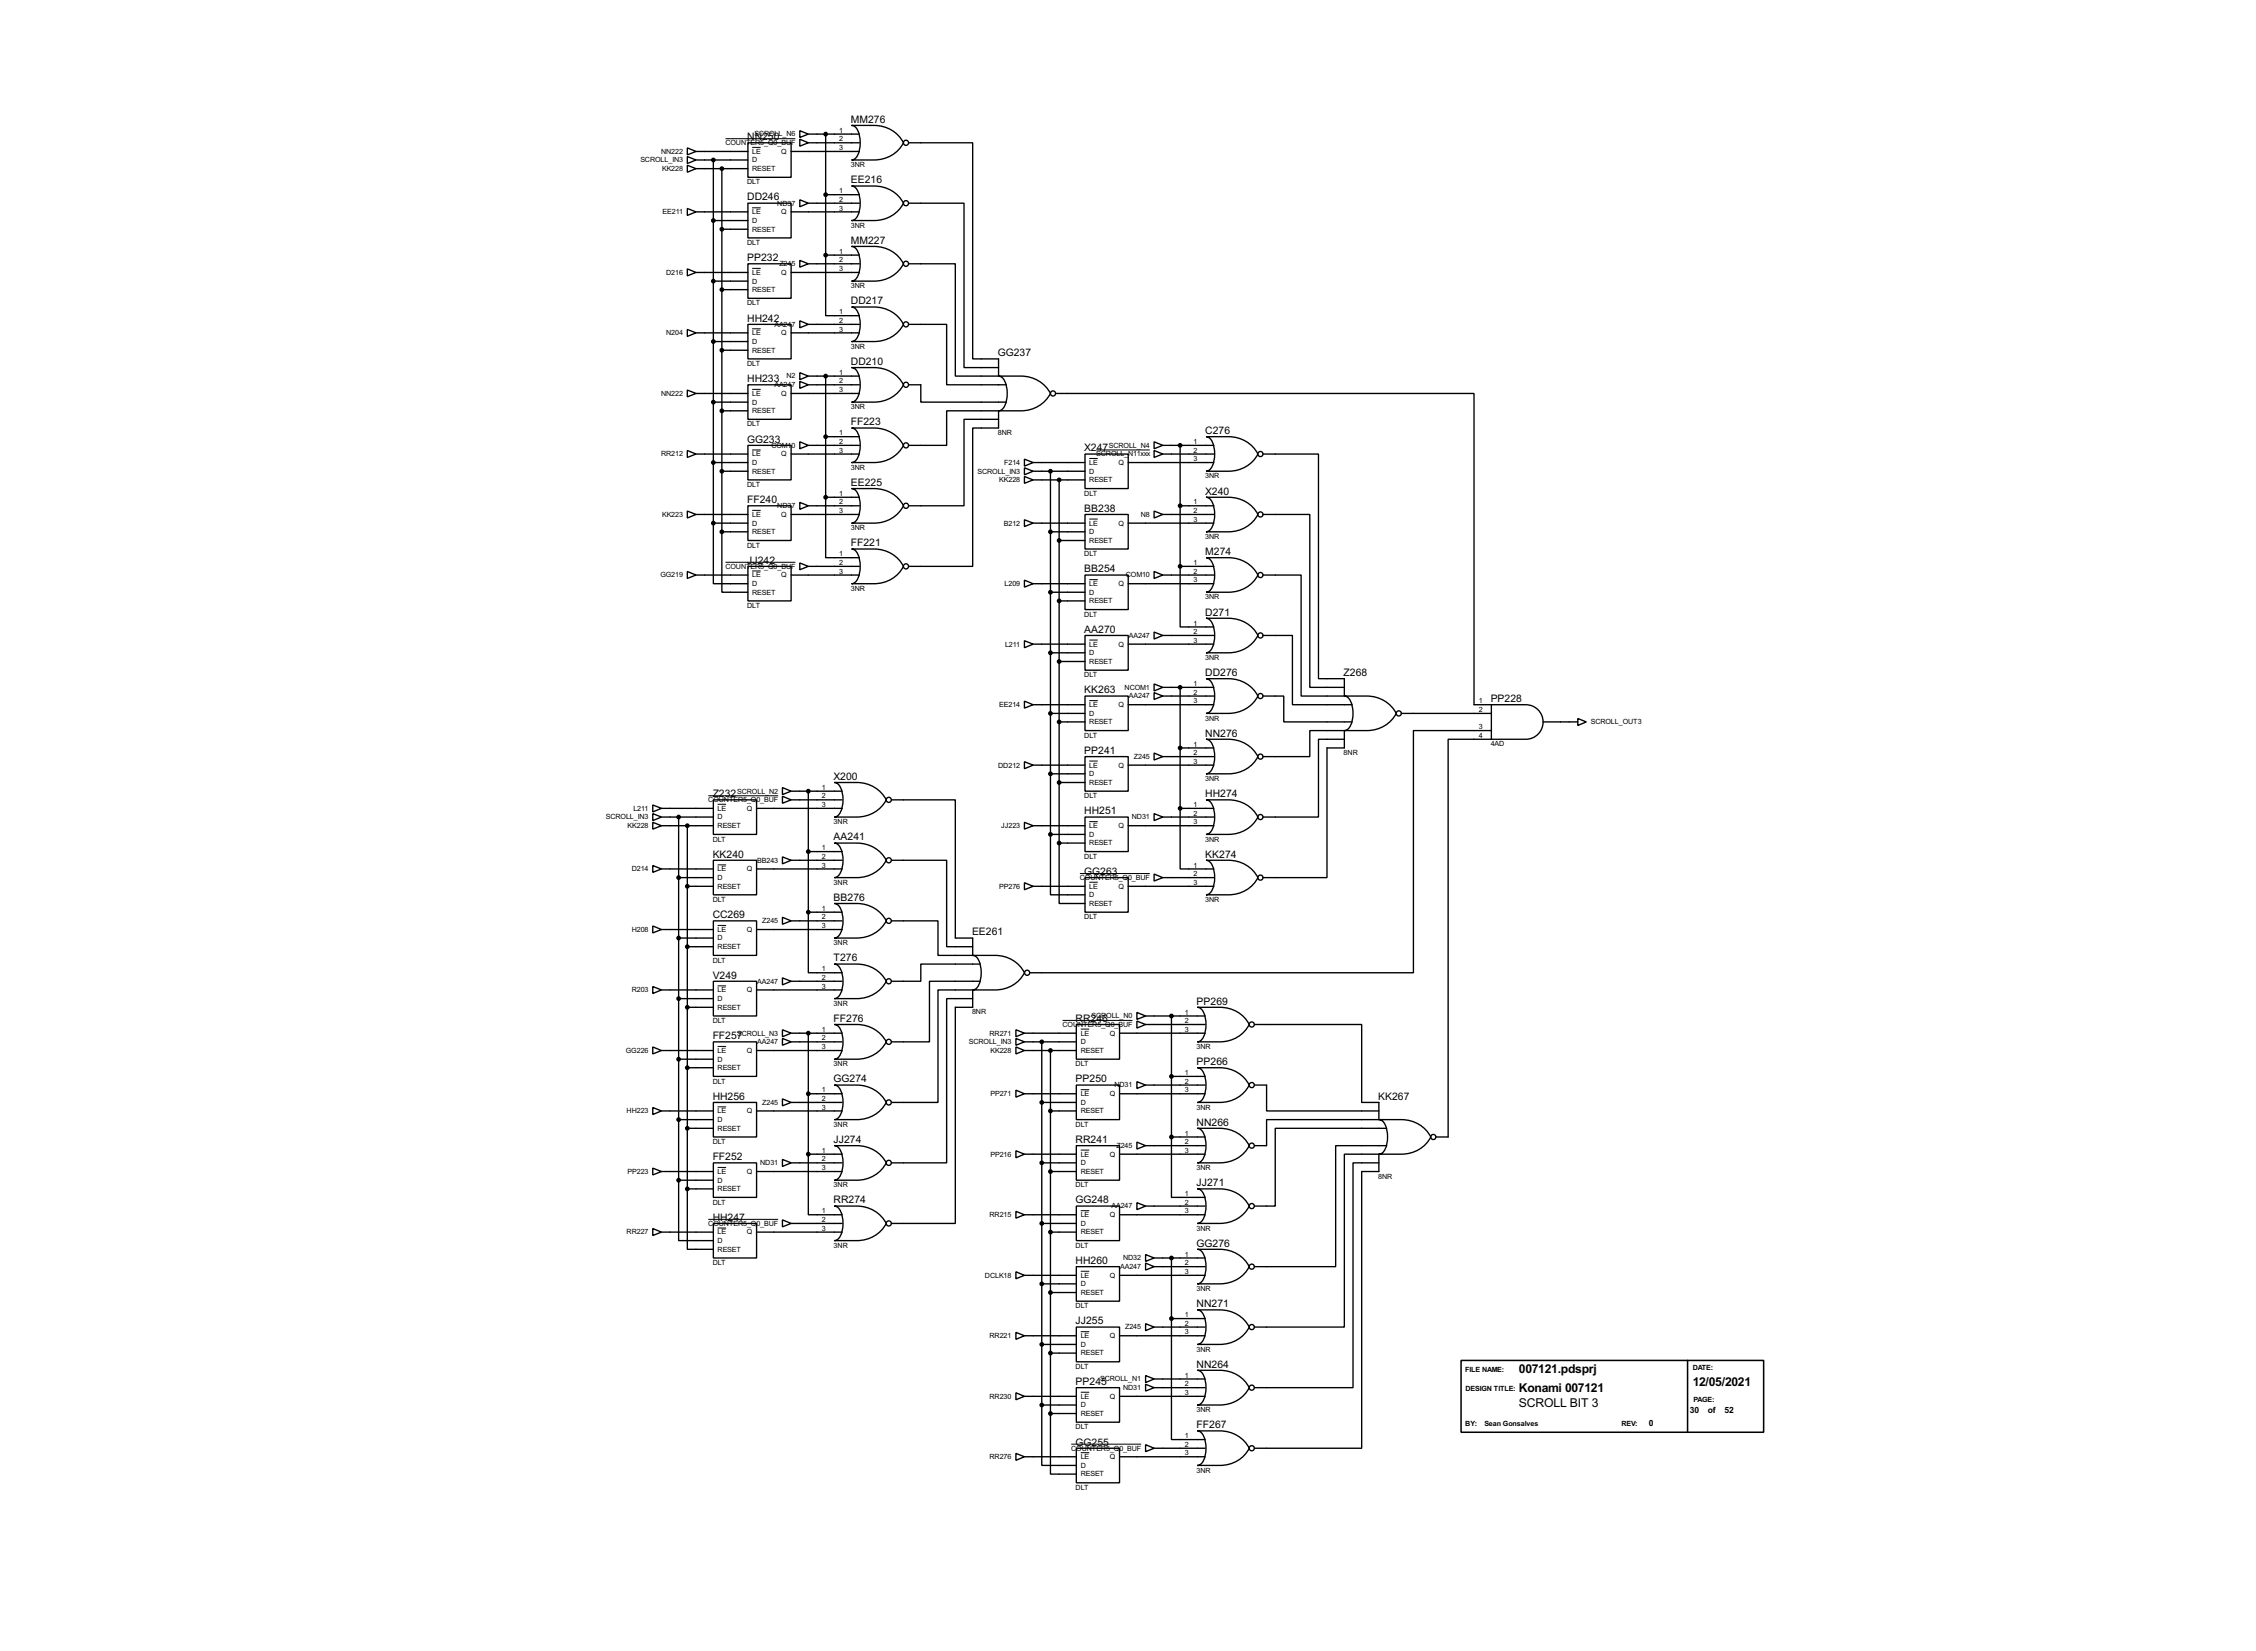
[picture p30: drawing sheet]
<svg xmlns="http://www.w3.org/2000/svg" width="663mm" height="485mm" viewBox="0 0 663 485" stroke-linecap="round" stroke-linejoin="round" font-family="sans-serif">
<defs><g id="words">
<g font-size="4">
<text x="446.3" y="403.3">007121.pdsprj</text>
<text x="497.4" y="407.4">12/05/2021</text>
<text x="446.3" y="413.5">SCROLL BIT 3</text>
<text x="446.3" y="409.1">Konami 007121</text>
</g>
<g font-size="3.4">
<text x="219.6" y="41.1">NN250</text>
<text x="250" y="36">MM276</text>
<text x="250" y="53.8">EE216</text>
<text x="219.6" y="58.9">DD246</text>
<text x="250" y="71.6">MM227</text>
<text x="219.6" y="76.7">PP232</text>
<text x="250" y="89.4">DD217</text>
<text x="219.6" y="94.5">HH242</text>
<text x="250" y="107.2">DD210</text>
<text x="293.2" y="104.7">GG237</text>
<text x="219.6" y="112.2">HH233</text>
<text x="250" y="124.9">FF223</text>
<text x="219.6" y="130.1">GG233</text>
<text x="354.2" y="127.5">C276</text>
<text x="318.6" y="132.6">X247</text>
<text x="250" y="142.8">EE225</text>
<text x="219.6" y="147.8">FF240</text>
<text x="354.2" y="145.3">X240</text>
<text x="318.6" y="150.3">BB238</text>
<text x="250" y="160.5">FF221</text>
<text x="219.6" y="165.6">JJ242</text>
<text x="354.2" y="163">M274</text>
<text x="318.6" y="168.2">BB254</text>
<text x="318.6" y="185.9">AA270</text>
<text x="354.2" y="180.9">D271</text>
<text x="318.6" y="203.7">KK263</text>
<text x="354.2" y="198.6">DD276</text>
<text x="394.8" y="198.6">Z268</text>
<text x="438" y="206.3">PP228</text>
<text x="318.6" y="221.5">PP241</text>
<text x="354.2" y="216.4">NN276</text>
<text x="245" y="229.1">X200</text>
<text x="209.4" y="234.2">Z232</text>
<text x="318.6" y="239.3">HH251</text>
<text x="354.2" y="234.2">HH274</text>
<text x="209.4" y="252">KK240</text>
<text x="245" y="246.9">AA241</text>
<text x="354.2" y="252">KK274</text>
<text x="318.6" y="257.1">GG263</text>
<text x="209.4" y="269.8">CC269</text>
<text x="245" y="264.7">BB276</text>
<text x="285.6" y="274.8">EE261</text>
<text x="209.4" y="287.5">V249</text>
<text x="245" y="282.5">T276</text>
<text x="351.6" y="295.2">PP269</text>
<text x="209.4" y="305.3">FF257</text>
<text x="245" y="300.2">FF276</text>
<text x="316.1" y="300.2">RR246</text>
<text x="351.6" y="312.9">PP266</text>
<text x="209.4" y="323.1">HH256</text>
<text x="245" y="318">GG274</text>
<text x="316.1" y="318">PP250</text>
<text x="405" y="323.1">KK267</text>
<text x="245" y="335.8">JJ274</text>
<text x="316.1" y="335.8">RR241</text>
<text x="351.6" y="330.7">NN266</text>
<text x="209.4" y="340.9">FF252</text>
<text x="245" y="353.6">RR274</text>
<text x="316.1" y="353.6">GG248</text>
<text x="351.6" y="348.5">JJ271</text>
<text x="209.4" y="358.7">HH247</text>
<text x="316.1" y="371.4">HH260</text>
<text x="351.6" y="366.3">GG276</text>
<text x="316.1" y="389.1">JJ255</text>
<text x="351.6" y="384.1">NN271</text>
<text x="351.6" y="401.8">NN264</text>
<text x="316.1" y="406.9">PP245</text>
<text x="351.6" y="419.6">FF267</text>
<text x="316.1" y="424.7">GG255</text>
</g>
<g font-size="2.8">
<text x="484.5" y="419.1">0</text>
<text x="496.5" y="415.1">30</text>
<text x="501.8" y="415.1">of</text>
<text x="506.7" y="415.1">52</text>
</g>
<g font-size="2.4">
<text x="221.7" y="40.1">SCROLL_N6</text>
<text x="246.6" y="39">1</text>
<text x="246.6" y="41.6">2</text>
<text x="188.2" y="47.7">SCROLL_IN3</text>
<text x="194.3" y="45.2">NN222</text>
<text x="213.2" y="42.7">COUNTER5_Q0_BUF</text>
<text x="221" y="47.7">D</text>
<text x="221" y="45.2">LE</text>
<text x="229.6" y="45.2">Q</text>
<text x="246.6" y="44.1">3</text>
<text x="194.6" y="50.2">KK228</text>
<text x="221" y="50.2">RESET</text>
<text x="250" y="49.1">3NR</text>
<text x="219.6" y="54.2">DLT</text>
<text x="246.6" y="56.8">1</text>
<text x="246.6" y="59.3">2</text>
<text x="194.7" y="62.9">EE211</text>
<text x="221" y="65.5">D</text>
<text x="221" y="62.9">LE</text>
<text x="228.4" y="60.4">ND3</text>
<text x="229.6" y="62.9">Q</text>
<text x="232.6" y="60.4">7</text>
<text x="246.6" y="61.9">3</text>
<text x="219.6" y="72">DLT</text>
<text x="221" y="68.1">RESET</text>
<text x="250" y="66.9">3NR</text>
<text x="246.6" y="74.6">1</text>
<text x="246.6" y="77.1">2</text>
<text x="195.8" y="80.8">D216</text>
<text x="221" y="83.3">D</text>
<text x="221" y="80.8">LE</text>
<text x="229" y="78.2">Z24</text>
<text x="229.6" y="80.8">Q</text>
<text x="232.6" y="78.2">5</text>
<text x="246.6" y="79.7">3</text>
<text x="219.6" y="89.7">DLT</text>
<text x="221" y="85.8">RESET</text>
<text x="250" y="84.7">3NR</text>
<text x="227.6" y="96">AA24</text>
<text x="232.6" y="96">7</text>
<text x="246.6" y="92.4">1</text>
<text x="246.6" y="94.9">2</text>
<text x="195.8" y="98.5">N204</text>
<text x="221" y="101">D</text>
<text x="221" y="98.5">LE</text>
<text x="229.6" y="98.5">Q</text>
<text x="246.6" y="97.4">3</text>
<text x="219.6" y="107.6">DLT</text>
<text x="221" y="103.6">RESET</text>
<text x="250" y="102.4">3NR</text>
<text x="227.6" y="113.7">AA24</text>
<text x="231.1" y="111.2">N2</text>
<text x="232.6" y="113.7">7</text>
<text x="246.6" y="110.1">1</text>
<text x="246.6" y="112.7">2</text>
<text x="194.3" y="116.3">NN222</text>
<text x="221" y="118.9">D</text>
<text x="221" y="116.3">LE</text>
<text x="229.6" y="116.3">Q</text>
<text x="246.6" y="115.2">3</text>
<text x="219.6" y="125.3">DLT</text>
<text x="221" y="121.4">RESET</text>
<text x="250" y="120.3">3NR</text>
<text x="226.7" y="131.6">COM1</text>
<text x="232.6" y="131.6">0</text>
<text x="246.6" y="127.9">1</text>
<text x="246.6" y="130.5">2</text>
<text x="293.2" y="127.8">8NR</text>
<text x="325.8" y="131.6">SCROLL_N4</text>
<text x="350.7" y="130.5">1</text>
<text x="194.3" y="134.1">RR212</text>
<text x="221" y="136.6">D</text>
<text x="221" y="134.1">LE</text>
<text x="229.6" y="134.1">Q</text>
<text x="246.6" y="133">3</text>
<text x="295.1" y="136.6">F214</text>
<text x="320.1" y="136.6">LE</text>
<text x="322.1" y="134.1">SCROLL_N11xxx</text>
<text x="328.7" y="136.6">Q</text>
<text x="350.7" y="133">2</text>
<text x="350.7" y="135.5">3</text>
<text x="219.6" y="143.1">DLT</text>
<text x="221" y="139.2">RESET</text>
<text x="250" y="138">3NR</text>
<text x="287.2" y="139.2">SCROLL_IN3</text>
<text x="293.6" y="141.7">KK228</text>
<text x="320.1" y="139.2">D</text>
<text x="320.1" y="141.7">RESET</text>
<text x="354.2" y="140.5">3NR</text>
<text x="228.4" y="149.3">ND3</text>
<text x="232.6" y="149.3">7</text>
<text x="246.6" y="145.7">1</text>
<text x="246.6" y="148.2">2</text>
<text x="318.6" y="145.7">DLT</text>
<text x="350.7" y="148.2">1</text>
<text x="194.6" y="151.9">KK223</text>
<text x="221" y="154.4">D</text>
<text x="221" y="151.9">LE</text>
<text x="229.6" y="151.9">Q</text>
<text x="246.6" y="150.8">3</text>
<text x="250" y="155.8">3NR</text>
<text x="295" y="154.4">B212</text>
<text x="320.1" y="154.4">LE</text>
<text x="328.7" y="154.4">Q</text>
<text x="335.2" y="151.9">N8</text>
<text x="350.7" y="150.8">2</text>
<text x="350.7" y="153.3">3</text>
<text x="219.6" y="160.9">DLT</text>
<text x="221" y="157">RESET</text>
<text x="320.1" y="157">D</text>
<text x="320.1" y="159.5">RESET</text>
<text x="354.2" y="158.4">3NR</text>
<text x="213.2" y="167.1">COUNTER5_Q0_BUF</text>
<text x="246.6" y="163.5">1</text>
<text x="246.6" y="166">2</text>
<text x="318.6" y="163.4">DLT</text>
<text x="350.7" y="166">1</text>
<text x="194.1" y="169.7">GG219</text>
<text x="221" y="172.2">D</text>
<text x="221" y="169.7">LE</text>
<text x="229.6" y="169.7">Q</text>
<text x="246.6" y="168.6">3</text>
<text x="250" y="173.6">3NR</text>
<text x="295.2" y="172.2">L209</text>
<text x="320.1" y="172.2">LE</text>
<text x="328.7" y="172.2">Q</text>
<text x="330.8" y="169.7">COM10</text>
<text x="350.7" y="168.6">2</text>
<text x="350.7" y="171.1">3</text>
<text x="219.6" y="178.7">DLT</text>
<text x="221" y="174.7">RESET</text>
<text x="320.1" y="174.7">D</text>
<text x="320.1" y="177.3">RESET</text>
<text x="354.2" y="176.1">3NR</text>
<text x="318.6" y="181.2">DLT</text>
<text x="350.7" y="183.8">1</text>
<text x="295.3" y="190">L211</text>
<text x="320.1" y="190">LE</text>
<text x="328.7" y="190">Q</text>
<text x="331.7" y="187.4">AA247</text>
<text x="350.7" y="186.3">2</text>
<text x="350.7" y="188.9">3</text>
<text x="320.1" y="192.5">D</text>
<text x="320.1" y="195.1">RESET</text>
<text x="354.2" y="193.9">3NR</text>
<text x="318.6" y="199">DLT</text>
<text x="330.5" y="202.7">NCOM1</text>
<text x="350.7" y="201.6">1</text>
<text x="293.6" y="207.8">EE214</text>
<text x="320.1" y="207.8">LE</text>
<text x="328.7" y="207.8">Q</text>
<text x="331.7" y="205.2">AA247</text>
<text x="350.7" y="204.1">2</text>
<text x="350.7" y="206.7">3</text>
<text x="434.5" y="206.7">1</text>
<text x="434.5" y="209.2">2</text>
<text x="320.1" y="210.3">D</text>
<text x="320.1" y="212.8">RESET</text>
<text x="354.2" y="211.7">3NR</text>
<text x="434.5" y="214.3">3</text>
<text x="467.4" y="212.8">SCROLL_OUT3</text>
<text x="318.6" y="216.8">DLT</text>
<text x="350.7" y="219.4">1</text>
<text x="350.7" y="221.9">2</text>
<text x="394.8" y="221.9">8NR</text>
<text x="434.5" y="216.8">4</text>
<text x="438" y="219.3">4AD</text>
<text x="293.3" y="225.5">DD212</text>
<text x="320.1" y="225.5">LE</text>
<text x="328.7" y="225.5">Q</text>
<text x="333.2" y="223">Z245</text>
<text x="350.7" y="224.4">3</text>
<text x="216.6" y="233.2">SCROLL_N2</text>
<text x="241.5" y="232.1">1</text>
<text x="320.1" y="228.1">D</text>
<text x="320.1" y="230.6">RESET</text>
<text x="354.2" y="229.5">3NR</text>
<text x="186.1" y="238.2">L211</text>
<text x="208.1" y="235.7">C</text>
<text x="209.6" y="235.7">OUNTER5_Q0_BUF</text>
<text x="210.9" y="238.2">LE</text>
<text x="219.4" y="238.2">Q</text>
<text x="241.5" y="234.6">2</text>
<text x="241.5" y="237.1">3</text>
<text x="318.6" y="234.6">DLT</text>
<text x="350.7" y="237.1">1</text>
<text x="350.7" y="239.7">2</text>
<text x="178" y="240.8">SCROLL_IN3</text>
<text x="184.4" y="243.3">KK228</text>
<text x="210.9" y="240.8">D</text>
<text x="210.9" y="243.3">RESET</text>
<text x="245" y="242.2">3NR</text>
<text x="294.2" y="243.3">JJ223</text>
<text x="320.1" y="245.9">D</text>
<text x="320.1" y="243.3">LE</text>
<text x="328.7" y="243.3">Q</text>
<text x="332.6" y="240.8">ND31</text>
<text x="350.7" y="242.2">3</text>
<text x="209.4" y="247.3">DLT</text>
<text x="241.5" y="249.8">1</text>
<text x="320.1" y="248.4">RESET</text>
<text x="354.2" y="247.3">3NR</text>
<text x="185.6" y="256">D214</text>
<text x="210.9" y="256">LE</text>
<text x="219.4" y="256">Q</text>
<text x="222.5" y="253.5">BB243</text>
<text x="241.5" y="252.4">2</text>
<text x="241.5" y="254.9">3</text>
<text x="318.6" y="252.3">DLT</text>
<text x="350.7" y="254.9">1</text>
<text x="350.7" y="257.5">2</text>
<text x="210.9" y="258.6">D</text>
<text x="210.9" y="261.1">RESET</text>
<text x="245" y="260">3NR</text>
<text x="293.6" y="261.1">PP276</text>
<text x="317.3" y="258.6">COUNTER5_Q0_BUF</text>
<text x="320.1" y="263.6">D</text>
<text x="320.1" y="261.1">LE</text>
<text x="328.7" y="261.1">Q</text>
<text x="350.7" y="260">3</text>
<text x="209.4" y="265">DLT</text>
<text x="241.5" y="267.6">1</text>
<text x="320.1" y="266.2">RESET</text>
<text x="354.2" y="265">3NR</text>
<text x="185.6" y="273.8">H208</text>
<text x="210.9" y="273.8">LE</text>
<text x="219.4" y="273.8">Q</text>
<text x="224" y="271.3">Z245</text>
<text x="241.5" y="270.2">2</text>
<text x="241.5" y="272.7">3</text>
<text x="318.6" y="270.1">DLT</text>
<text x="210.9" y="276.3">D</text>
<text x="210.9" y="278.9">RESET</text>
<text x="245" y="277.7">3NR</text>
<text x="209.4" y="282.8">DLT</text>
<text x="241.5" y="285.4">1</text>
<text x="241.5" y="287.9">2</text>
<text x="185.6" y="291.6">R203</text>
<text x="210.9" y="291.6">LE</text>
<text x="219.4" y="291.6">Q</text>
<text x="222.5" y="289">AA247</text>
<text x="241.5" y="290.5">3</text>
<text x="210.9" y="294.1">D</text>
<text x="210.9" y="296.7">RESET</text>
<text x="245" y="295.5">3NR</text>
<text x="285.6" y="298.1">8NR</text>
<text x="320.7" y="299.2">SCROLL_N0</text>
<text x="348.2" y="298.1">1</text>
<text x="209.4" y="300.6">DLT</text>
<text x="216.6" y="304.3">SCROLL_N3</text>
<text x="241.5" y="303.2">1</text>
<text x="241.5" y="305.7">2</text>
<text x="290.8" y="304.3">RR271</text>
<text x="312.2" y="301.7">COU</text>
<text x="316.8" y="301.7">NTER5_Q0_BUF</text>
<text x="317.6" y="304.3">LE</text>
<text x="326.1" y="304.3">Q</text>
<text x="348.2" y="300.6">2</text>
<text x="348.2" y="303.2">3</text>
<text x="183.9" y="309.4">GG226</text>
<text x="210.9" y="311.9">D</text>
<text x="210.9" y="309.4">LE</text>
<text x="219.4" y="309.4">Q</text>
<text x="222.5" y="306.8">AA247</text>
<text x="241.5" y="308.3">3</text>
<text x="284.7" y="306.8">SCROLL_IN3</text>
<text x="291.1" y="309.4">KK228</text>
<text x="317.6" y="306.8">D</text>
<text x="317.6" y="309.4">RESET</text>
<text x="351.6" y="308.2">3NR</text>
<text x="210.9" y="314.4">RESET</text>
<text x="245" y="313.3">3NR</text>
<text x="316.1" y="313.3">DLT</text>
<text x="348.2" y="315.9">1</text>
<text x="209.4" y="318.4">DLT</text>
<text x="241.5" y="321">1</text>
<text x="241.5" y="323.5">2</text>
<text x="291.1" y="322.1">PP271</text>
<text x="317.6" y="322.1">LE</text>
<text x="326.1" y="322.1">Q</text>
<text x="327.5" y="319.5">ND31</text>
<text x="348.2" y="318.4">2</text>
<text x="348.2" y="321">3</text>
<text x="184.1" y="327.1">HH223</text>
<text x="210.9" y="329.7">D</text>
<text x="210.9" y="327.1">LE</text>
<text x="219.4" y="327.1">Q</text>
<text x="224" y="324.6">Z245</text>
<text x="241.5" y="326">3</text>
<text x="317.6" y="324.6">D</text>
<text x="317.6" y="327.1">RESET</text>
<text x="351.6" y="326">3NR</text>
<text x="210.9" y="332.2">RESET</text>
<text x="245" y="331.1">3NR</text>
<text x="316.1" y="331.1">DLT</text>
<text x="348.2" y="333.7">1</text>
<text x="209.4" y="336.2">DLT</text>
<text x="241.5" y="338.7">1</text>
<text x="241.5" y="341.3">2</text>
<text x="291.1" y="339.8">PP216</text>
<text x="317.6" y="339.8">LE</text>
<text x="326.1" y="339.8">Q</text>
<text x="328.1" y="337.3">Z</text>
<text x="329.3" y="337.3">245</text>
<text x="348.2" y="336.2">2</text>
<text x="348.2" y="338.7">3</text>
<text x="184.4" y="344.9">PP223</text>
<text x="210.9" y="347.5">D</text>
<text x="210.9" y="344.9">LE</text>
<text x="219.4" y="344.9">Q</text>
<text x="223.4" y="342.4">ND31</text>
<text x="241.5" y="343.8">3</text>
<text x="317.6" y="342.4">D</text>
<text x="317.6" y="344.9">RESET</text>
<text x="351.6" y="343.8">3NR</text>
<text x="405" y="346.3">8NR</text>
<text x="209.4" y="353.9">DLT</text>
<text x="210.9" y="350">RESET</text>
<text x="245" y="348.9">3NR</text>
<text x="316.1" y="348.9">DLT</text>
<text x="348.2" y="351.4">1</text>
<text x="348.2" y="354">2</text>
<text x="241.5" y="356.5">1</text>
<text x="241.5" y="359.1">2</text>
<text x="290.8" y="357.6">RR215</text>
<text x="317.6" y="357.6">LE</text>
<text x="326.1" y="357.6">Q</text>
<text x="326.6" y="355.1">AA</text>
<text x="329.3" y="355.1">247</text>
<text x="348.2" y="356.5">3</text>
<text x="184.1" y="362.7">RR227</text>
<text x="208.1" y="360.2">C</text>
<text x="209.6" y="360.2">OUNTER5_Q0_BUF</text>
<text x="210.9" y="365.2">D</text>
<text x="210.9" y="362.7">LE</text>
<text x="219.4" y="362.7">Q</text>
<text x="241.5" y="361.6">3</text>
<text x="317.6" y="360.2">D</text>
<text x="317.6" y="362.7">RESET</text>
<text x="351.6" y="361.6">3NR</text>
<text x="209.4" y="371.7">DLT</text>
<text x="210.9" y="367.8">RESET</text>
<text x="245" y="366.6">3NR</text>
<text x="316.1" y="366.6">DLT</text>
<text x="330" y="370.3">ND32</text>
<text x="348.2" y="369.2">1</text>
<text x="348.2" y="371.8">2</text>
<text x="289.4" y="375.4">DCLK18</text>
<text x="317.6" y="377.9">D</text>
<text x="317.6" y="375.4">LE</text>
<text x="326.1" y="375.4">Q</text>
<text x="329.2" y="372.9">AA247</text>
<text x="348.2" y="374.3">3</text>
<text x="317.6" y="380.5">RESET</text>
<text x="351.6" y="379.3">3NR</text>
<text x="316.1" y="384.4">DLT</text>
<text x="348.2" y="387">1</text>
<text x="348.2" y="389.5">2</text>
<text x="290.8" y="393.2">RR221</text>
<text x="317.6" y="395.7">D</text>
<text x="317.6" y="393.2">LE</text>
<text x="326.1" y="393.2">Q</text>
<text x="330.6" y="390.6">Z245</text>
<text x="348.2" y="392.1">3</text>
<text x="317.6" y="398.3">RESET</text>
<text x="351.6" y="397.1">3NR</text>
<text x="316.1" y="402.2">DLT</text>
<text x="323.3" y="405.9">SCROLL_N1</text>
<text x="348.2" y="404.8">1</text>
<text x="348.2" y="407.3">2</text>
<text x="430.6" y="403.1">FILE NAME:</text>
<text x="497.4" y="402.6">DATE:</text>
<text x="290.8" y="411">RR230</text>
<text x="317.6" y="413.5">D</text>
<text x="317.6" y="411">LE</text>
<text x="326.1" y="411">Q</text>
<text x="330" y="408.4">ND31</text>
<text x="348.2" y="409.9">3</text>
<text x="430.6" y="408.6">DESIGN TITLE:</text>
<text x="497.6" y="412">PAGE:</text>
<text x="316.1" y="420">DLT</text>
<text x="317.6" y="416">RESET</text>
<text x="351.6" y="414.9">3NR</text>
<text x="430.6" y="418.9">BY:</text>
<text x="436.2" y="418.9">Sean Gonsalves</text>
<text x="476.4" y="419">REV:</text>
<text x="348.2" y="422.6">1</text>
<text x="348.2" y="425.1">2</text>
<text x="290.8" y="428.7">RR276</text>
<text x="314.8" y="426.2">COUNTER5_Q0_BUF</text>
<text x="317.6" y="431.3">D</text>
<text x="317.6" y="428.7">LE</text>
<text x="326.1" y="428.7">Q</text>
<text x="348.2" y="427.6">3</text>
<text x="316.1" y="437.8">DLT</text>
<text x="317.6" y="433.8">RESET</text>
<text x="351.6" y="432.7">3NR</text>
</g>
</g></defs>
<g fill="none" stroke="#000" stroke-width=".4">
<path d="M235 38.4l2.5 1-2.5 1zM237.5 39.4h15M242.6 39.4v35.6M250.2 36.9h6.6a9.5 9.5 0 0 1 8.7 5.1 9.5 9.5 0 0 1-8.7 5h-6.6a3.1 3.1 0 0 0 2.4-3.1 7.8 7.8 0 0 0-1.3-6.6zM202 46l2.5 1-2.5 1.1zM202 48.6l2.5 1-2.5 1zM202 43.5l2.5 1-2.5 1zM204.5 44.5h15.3M204.5 49.6h15.3M204.5 47h15.3M209.6 47v106.7M212.1 49.6v106.7"/>
<path d="M219.8 42h12.7v10.1h-12.7zM219.8 59.7h12.7v10.2h-12.7zM232.5 44.5h20M235 40.9l2.5 1.1-2.5 1zM235 58.7l2.5 1-2.5 1.1zM237.5 42h15M237.5 59.7h15M242.6 57.2h9.9M250.2 54.7h6.6a9.5 9.5 0 0 1 8.7 5 9.5 9.5 0 0 1-8.7 5.1h-6.6a3.2 3.2 0 0 0 2.4-3.1 7.7 7.7 0 0 0-1.3-6.6zM267 42h18.8v63.5h7.6v5h-12.7v-33h-13.7M267 59.7h16.3v48.3h10.1M202 79l2.5 1.1-2.5 1z"/>
<path d="M202 61.3l2.5 1-2.5 1zM204.5 62.3h15.3M209.6 64.8h10.2M212.1 67.4h7.7M219.8 77.5h12.7v10.2h-12.7zM232.5 62.3h20M235 76.5l2.5 1-2.5 1zM237.5 77.5h15M242.6 75v17.8h9.9M242.6 75h9.9M250.2 72.4h6.6a9.5 9.5 0 0 1 8.7 5.1 9.5 9.5 0 0 1-8.7 5.1h-6.6a3.2 3.2 0 0 0 2.4-3.1 7.8 7.8 0 0 0-1.3-6.7zM202 96.8l2.5 1-2.5 1.1z"/>
<path d="M204.5 80.1h15.3M204.5 97.8h15.3M209.6 82.6h10.2M212.1 85.1h7.7M219.8 95.3h12.7v10.2h-12.7zM232.5 80.1h20M232.5 97.8h20M235 94.3l2.5 1-2.5 1zM237.5 95.3h15M250.2 90.2h6.6a9.5 9.5 0 0 1 8.7 5.1 9.5 9.5 0 0 1-8.7 5.1h-6.6a3.2 3.2 0 0 0 2.4-3.2 7.8 7.8 0 0 0-1.3-6.6zM267 95.3h11.2v17.8h17.5M202 114.6l2.5 1-2.5 1z"/>
<path d="M204.5 115.6h15.3M209.6 118.2h10.2M209.6 100.4h10.2M212.1 102.9h7.7M219.8 113.1h12.7v10.1h-12.7zM232.5 115.6h20M235 109.5l2.5 1-2.5 1.1zM235 112.1l2.5 1-2.5 1zM237.5 113.1h15M237.5 110.5h15M242.6 110.5v35.6M250.2 108h6.6a9.5 9.5 0 0 1 8.7 5.1 9.5 9.5 0 0 1-8.7 5.1h-6.6a3.2 3.2 0 0 0 2.4-3.2 7.7 7.7 0 0 0-1.3-6.6z"/>
<path d="M267 113.1h3.6v5.1h25.1M293.4 110.5h6.6a9.6 9.6 0 0 1 8.7 5.1 9.6 9.6 0 0 1-8.7 5.1h-6.6a3.2 3.2 0 0 0 2.4-3.1 7.7 7.7 0 0 0-1.4-6.7zM310.2 115.6h122.9v91.5h5.1M202 132.4l2.5 1-2.5 1zM204.5 133.4h15.3M209.6 135.9h10.2M212.1 138.5h7.7M212.1 120.7h7.7M219.8 130.9h12.7v10.1h-12.7zM232.5 133.4h20M235 129.8l2.5 1.1-2.5 1zM237.5 130.9h15"/>
<path d="M242.6 128.3h9.9M250.2 125.8h6.6a9.5 9.5 0 0 1 8.7 5.1 9.5 9.5 0 0 1-8.7 5h-6.6a3.1 3.1 0 0 0 2.4-3.1 7.8 7.8 0 0 0-1.3-6.6zM267 130.9h11.2v-10.2h15.2v5.1h-7.6v40.6h-18.8M293.4 123.2h-10.1v25.4h-16.3M301 137.5l2.6 1-2.6 1zM301 134.9l2.6 1-2.6 1.1zM303.6 135.9h15.2M303.6 138.5h15.2M308.7 138.5v106.7M318.8 133.4h12.7v10.2h-12.7zM331.5 135.9h25.2M339.1 129.8l2.6 1.1-2.6 1z"/>
<path d="M339.1 132.4l2.6 1-2.6 1zM341.7 133.4h15M341.7 130.9h15M346.8 130.9v35.5M354.4 128.3h6.6a9.6 9.6 0 0 1 8.6 5.1 9.5 9.5 0 0 1-8.6 5.1h-6.6a3.2 3.2 0 0 0 2.3-3.2 7.8 7.8 0 0 0-1.3-6.6zM371.1 133.4h16.3v66h7.6v5.1h-12.7v-35.5h-11.2M202 150.2l2.5 1-2.5 1zM204.5 151.2h15.3M209.6 153.7v17.8h10.2M209.6 153.7h10.2M212.1 156.3v17.7h7.7M212.1 156.3h7.7"/>
<path d="M219.8 148.6h12.7v10.2h-12.7zM232.5 151.2h20M235 147.6l2.5 1-2.5 1.1zM237.5 148.6h15M242.6 146.1v17.8h9.9M242.6 146.1h9.9M250.2 143.6h6.6a9.5 9.5 0 0 1 8.7 5 9.5 9.5 0 0 1-8.7 5.1h-6.6a3.2 3.2 0 0 0 2.4-3.1 7.7 7.7 0 0 0-1.3-6.6zM301 140l2.6 1-2.6 1zM301 152.7l2.6 1-2.6 1zM303.6 153.7h15.2M303.6 141h15.2M308.7 156.3h10.1"/>
<path d="M311.2 141v106.7M311.2 158.8h7.6M318.8 151.2h12.7v10.1h-12.7zM331.5 153.7h25.2M339.1 150.2l2.6 1-2.6 1zM341.7 151.2h15M346.8 148.6h9.9M354.4 146.1h6.6a9.5 9.5 0 0 1 8.6 5.1 9.5 9.5 0 0 1-8.6 5.1h-6.6a3.2 3.2 0 0 0 2.3-3.2 7.7 7.7 0 0 0-1.3-6.6zM371.1 151.2h13.8v50.8h10.1M202 167.9l2.5 1.1-2.5 1zM204.5 169h15.3M219.8 166.4h12.7v10.2h-12.7z"/>
<path d="M232.5 169h20M235 165.4l2.5 1-2.5 1zM237.5 166.4h15M250.2 161.3h6.6a9.5 9.5 0 0 1 8.7 5.1 9.5 9.5 0 0 1-8.7 5.1h-6.6a3.2 3.2 0 0 0 2.4-3.1 7.8 7.8 0 0 0-1.3-6.7zM301 170.5l2.6 1-2.6 1zM303.6 171.5h15.2M308.7 174h10.1M311.2 176.6h7.6M318.8 169h12.7v10.1h-12.7zM331.5 171.5h25.2M339.1 167.9l2.6 1.1-2.6 1zM341.7 169h15"/>
<path d="M346.8 166.4v17.8h9.9M346.8 166.4h9.9M354.4 163.9h6.6a9.6 9.6 0 0 1 8.6 5.1 9.5 9.5 0 0 1-8.6 5h-6.6a3.1 3.1 0 0 0 2.3-3.1 7.8 7.8 0 0 0-1.3-6.6zM301 188.3l2.6 1-2.6 1zM303.6 189.3h15.2M308.7 191.8h10.1M311.2 194.4h7.6M318.8 186.7h12.7v10.2h-12.7zM331.5 189.3h25.2M339.1 185.7l2.6 1-2.6 1.1zM341.7 186.7h15M354.4 181.7h6.6a9.5 9.5 0 0 1 8.6 5 9.5 9.5 0 0 1-8.6 5.1h-6.6a3.2 3.2 0 0 0 2.3-3.1 7.7 7.7 0 0 0-1.3-6.6z"/>
<path d="M354.4 199.4h6.6a9.6 9.6 0 0 1 8.6 5.1 9.5 9.5 0 0 1-8.6 5.1h-6.6a3.2 3.2 0 0 0 2.3-3.1 7.8 7.8 0 0 0-1.3-6.7zM371.1 186.7h8.7v20.4h17.5M301 206l2.6 1.1-2.6 1zM303.6 207.1h15.2M308.7 209.6h10.1M311.2 212.1h7.6M318.8 204.5h12.7v10.2h-12.7zM331.5 207.1h25.2M339.1 203.5l2.6 1-2.6 1zM339.1 201l2.6 1-2.6 1zM341.7 204.5h15M341.7 202h15"/>
<path d="M346.8 219.8h9.9M346.8 202v35.5M354.4 217.2h6.6a9.6 9.6 0 0 1 8.6 5.1 9.5 9.5 0 0 1-8.6 5.1h-6.6a3.2 3.2 0 0 0 2.3-3.2 7.8 7.8 0 0 0-1.3-6.6zM371.1 204.5h6.1v7.6h20.1M395 204.5h6.6a9.6 9.6 0 0 1 8.7 5.1 9.6 9.6 0 0 1-8.7 5.1h-6.6a3.2 3.2 0 0 0 2.4-3.2 7.7 7.7 0 0 0-1.4-6.6zM395 217.2h-7.6v22.9h-16.3M411.8 209.6h26.4M438.2 207.1h10.2a5.1 5.1 0 0 1 5 5 5.1 5.1 0 0 1-5 5.1h-10.2zM438.2 214.7h-22.9v71.1h-112.7M438.2 217.2h-12.7v116.9h-3.6M453.4 212.1h10.2M463.6 211.1l2.5 1-2.5 1.1z"/>
<path d="M191.8 236.5l2.6 1-2.6 1.1zM191.8 239.1l2.6 1-2.6 1zM194.4 237.5h15.2M209.6 235h12.7v10.2h-12.7zM222.3 237.5h25.2M229.9 231.4l2.6 1.1-2.6 1zM229.9 234l2.6 1-2.6 1zM232.5 232.5h15M232.5 235h15M237.5 232.5v35.5M245.2 229.9h6.6a9.6 9.6 0 0 1 8.6 5.1 9.6 9.6 0 0 1-8.6 5.1h-6.6a3.2 3.2 0 0 0 2.3-3.2 7.7 7.7 0 0 0-1.3-6.6zM261.9 235h18.8v40.6h5.1v5.1h-10.2v-10.1h-13.7"/>
<path d="M301 223.8l2.6 1-2.6 1.1zM303.6 224.8h15.2M308.7 227.4h10.1M311.2 229.9h7.6M318.8 222.3h12.7v10.2h-12.7zM331.5 224.8h25.2M339.1 239.1l2.6 1-2.6 1zM339.1 221.3l2.6 1-2.6 1zM341.7 222.3h15M346.8 237.5v17.8h9.9M346.8 237.5h9.9M354.4 235h6.6a9.5 9.5 0 0 1 8.6 5.1 9.5 9.5 0 0 1-8.6 5.1h-6.6a3.2 3.2 0 0 0 2.3-3.2 7.7 7.7 0 0 0-1.3-6.6z"/>
<path d="M371.1 222.3h13.8v-7.6h10.1v5.1h-5.1v38.1h-18.8M191.8 241.6l2.6 1-2.6 1zM191.8 254.3l2.6 1-2.6 1zM194.4 255.3h15.2M194.4 242.6h15.2M194.4 240.1h15.2M199.4 257.9h10.2M199.4 240.1v106.7M202 242.6v106.7M209.6 252.8h12.7v10.1h-12.7zM222.3 255.3h25.2M229.9 251.8l2.6 1-2.6 1z"/>
<path d="M232.5 252.8h15M237.5 250.2h10M245.2 247.7h6.6a9.6 9.6 0 0 1 8.6 5.1 9.6 9.6 0 0 1-8.6 5.1h-6.6a3.2 3.2 0 0 0 2.3-3.2 7.6 7.6 0 0 0-1.3-6.6zM261.9 252.8h16.3v25.4h7.6M301 241.6l2.6 1-2.6 1zM301 259.4l2.6 1-2.6 1zM303.6 242.6h15.2M308.7 245.2v17.7h10.1M308.7 245.2h10.1M311.2 247.7v17.8h7.6M311.2 247.7h7.6M318.8 257.9h12.7v10.1h-12.7z"/>
<path d="M318.8 240.1h12.7v10.1h-12.7zM331.5 242.6h25.2M339.1 256.8l2.6 1.1-2.6 1zM341.7 257.9h15M341.7 240.1h15M354.4 252.8h6.6a9.6 9.6 0 0 1 8.6 5.1 9.5 9.5 0 0 1-8.6 5h-6.6a3.1 3.1 0 0 0 2.3-3.1 7.8 7.8 0 0 0-1.3-6.6zM191.8 272.1l2.6 1-2.6 1zM194.4 273.1h15.2M199.4 275.6h10.2M202 260.4h7.6M202 278.2h7.6M209.6 270.6h12.7v10.1h-12.7z"/>
<path d="M222.3 273.1h25.2M229.9 269.5l2.6 1.1-2.6 1zM232.5 270.6h15M237.5 268v17.8h10M237.5 268h10M245.2 265.5h6.6a9.6 9.6 0 0 1 8.6 5.1 9.6 9.6 0 0 1-8.6 5h-6.6a3.2 3.2 0 0 0 2.3-3.1 7.7 7.7 0 0 0-1.3-6.6zM303.6 260.4h15.2M331.5 260.4h25.2M191.8 289.9l2.6 1-2.6 1zM194.4 290.9h15.2M199.4 293.4h10.2M202 296h7.6"/>
<path d="M209.6 288.3h12.7v10.2h-12.7zM222.3 290.9h25.2M229.9 287.3l2.6 1-2.6 1.1zM232.5 288.3h15M245.2 283.3h6.6a9.6 9.6 0 0 1 8.6 5 9.6 9.6 0 0 1-8.6 5.1h-6.6a3.2 3.2 0 0 0 2.3-3.1 7.6 7.6 0 0 0-1.3-6.6zM285.8 280.7h6.6a9.5 9.5 0 0 1 8.6 5.1 9.4 9.4 0 0 1-8.6 5.1h-6.6a3.2 3.2 0 0 0 2.3-3.2 7.9 7.9 0 0 0-1.3-6.6zM285.8 293.4h-7.6v48.3h-16.3M288.1 283.3h-17.5v5h-8.7M288.1 288.3h-15v17.8h-11.2M334.1 297.5l2.5 1-2.5 1zM336.6 298.5h17.5M344.2 298.5v35.6"/>
<path d="M351.8 296h6.6a9.5 9.5 0 0 1 8.7 5 9.5 9.5 0 0 1-8.7 5.1h-6.6a3.2 3.2 0 0 0 2.4-3.1 7.7 7.7 0 0 0-1.3-6.6zM191.8 307.6l2.6 1.1-2.6 1zM194.4 308.7h15.2M199.4 311.2h10.2M202 313.7h7.6M209.6 306.1h12.7v10.2h-12.7zM222.3 308.7h25.2M229.9 305.1l2.6 1-2.6 1zM229.9 302.6l2.6 1-2.6 1zM232.5 303.6h15M232.5 306.1h15M237.5 303.6v35.5"/>
<path d="M245.2 301h6.6a9.6 9.6 0 0 1 8.6 5.1 9.6 9.6 0 0 1-8.6 5.1h-6.6a3.2 3.2 0 0 0 2.3-3.1 7.7 7.7 0 0 0-1.3-6.7zM245.2 318.8h6.6a9.6 9.6 0 0 1 8.6 5.1 9.6 9.6 0 0 1-8.6 5.1h-6.6a3.2 3.2 0 0 0 2.3-3.2 7.7 7.7 0 0 0-1.3-6.6zM298.5 307.6l2.5 1.1-2.5 1zM298.5 305.1l2.5 1-2.5 1zM298.5 302.6l2.5 1-2.5 1zM301 303.6h15.3M301 308.7h15.3M301 306.1h15.3M306.1 306.1v106.7M308.7 308.7v106.6M316.3 318.8h12.7v10.2h-12.7zM316.3 301h12.7v10.2h-12.7z"/>
<path d="M329 303.6h25.1M334.1 300l2.5 1-2.5 1.1zM334.1 317.8l2.5 1-2.5 1zM336.6 301h17.5M336.6 318.8h17.5M344.2 316.3h9.9M351.8 313.7h6.6a9.5 9.5 0 0 1 8.7 5.1 9.5 9.5 0 0 1-8.7 5.1h-6.6a3.2 3.2 0 0 0 2.4-3.1 7.8 7.8 0 0 0-1.3-6.7zM368.6 301h31.5v22.9h5.1v5.1h-33v7.6h-3.6M368.6 318.8h3.6v7.6h33M191.8 325.4l2.6 1-2.6 1.1zM194.4 326.4h15.2M199.4 329h10.2"/>
<path d="M202 331.5h7.6M209.6 323.9h12.7v10.2h-12.7zM222.3 326.4h25.2M229.9 322.9l2.6 1-2.6 1zM232.5 323.9h15M237.5 339.1v17.8h10M237.5 339.1h10M237.5 321.4h10M245.2 336.6h6.6a9.6 9.6 0 0 1 8.6 5.1 9.6 9.6 0 0 1-8.6 5.1h-6.6a3.2 3.2 0 0 0 2.3-3.2 7.6 7.6 0 0 0-1.3-6.6zM261.9 323.9h13.7v-33h10.2v5.1h-5.1v63.5h-18.8M298.5 338.1l2.5 1-2.5 1.1zM298.5 320.3l2.5 1.1-2.5 1z"/>
<path d="M301 339.1h15.3M301 321.4h15.3M306.1 323.9h10.2M308.7 326.4h7.6M316.3 336.6h12.7v10.2h-12.7zM329 339.1h25.1M329 321.4h25.1M334.1 335.6l2.5 1-2.5 1zM336.6 336.6h17.5M344.2 334.1v17.7h9.9M344.2 334.1h9.9M351.8 331.5h6.6a9.5 9.5 0 0 1 8.7 5.1 9.5 9.5 0 0 1-8.7 5.1h-6.6a3.2 3.2 0 0 0 2.4-3.2 7.8 7.8 0 0 0-1.3-6.6z"/>
<path d="M405.2 329h6.6a9.6 9.6 0 0 1 8.6 5.1 9.5 9.5 0 0 1-8.6 5h-6.6a3.1 3.1 0 0 0 2.3-3.1 7.8 7.8 0 0 0-1.3-6.6zM407.5 331.5h-32.8v22.9h-6.1M407.5 336.6h-15v35.6h-23.9M191.8 343.2l2.6 1-2.6 1zM194.4 344.2h15.2M199.4 346.8v17.7h10.2M199.4 346.8h10.2M202 349.3v17.8h7.6M202 349.3h7.6M209.6 359.5h12.7v10.1h-12.7zM209.6 341.7h12.7v10.1h-12.7zM222.3 344.2h25.2"/>
<path d="M229.9 340.7l2.6 1-2.6 1zM229.9 358.4l2.6 1.1-2.6 1zM232.5 341.7h15M232.5 359.5h15M245.2 354.4h6.6a9.6 9.6 0 0 1 8.6 5.1 9.6 9.6 0 0 1-8.6 5h-6.6a3.2 3.2 0 0 0 2.3-3.1 7.7 7.7 0 0 0-1.3-6.6zM298.5 355.9l2.5 1-2.5 1zM301 356.9h15.3M306.1 341.7h10.2M306.1 359.5h10.2M308.7 344.2h7.6M316.3 354.4h12.7v10.1h-12.7zM329 356.9h25.1"/>
<path d="M334.1 353.4l2.5 1-2.5 1zM336.6 354.4h17.5M351.8 349.3h6.6a9.5 9.5 0 0 1 8.7 5.1 9.5 9.5 0 0 1-8.7 5.1h-6.6a3.2 3.2 0 0 0 2.4-3.2 7.7 7.7 0 0 0-1.3-6.6zM405.2 341.7h-7.6v66h-29M191.8 361l2.6 1-2.6 1zM194.4 362h15.2M222.3 362h25.2M298.5 373.7l2.5 1-2.5 1zM301 374.7h15.3M306.1 377.2h10.2M308.7 362h7.6M308.7 379.8h7.6"/>
<path d="M316.3 372.2h12.7v10.1h-12.7zM329 374.7h25.1M336.6 371.1l2.5 1.1-2.5 1zM336.6 368.6l2.5 1-2.5 1zM339.1 372.2h15M339.1 369.6h15M344.2 369.6v17.8M351.8 367.1h6.6a9.5 9.5 0 0 1 8.7 5.1 9.5 9.5 0 0 1-8.7 5h-6.6a3.1 3.1 0 0 0 2.4-3.1 7.8 7.8 0 0 0-1.3-6.6zM298.5 391.5l2.5 1-2.5 1zM301 392.5h15.3M306.1 395h10.2M308.7 397.6h7.6"/>
<path d="M316.3 389.9h12.7v10.2h-12.7zM329 392.5h25.1M336.6 388.9l2.5 1-2.5 1.1zM339.1 389.9h15M344.2 387.4v35.6h9.9M344.2 387.4h9.9M351.8 384.9h6.6a9.5 9.5 0 0 1 8.7 5 9.5 9.5 0 0 1-8.7 5.1h-6.6a3.2 3.2 0 0 0 2.4-3.1 7.7 7.7 0 0 0-1.3-6.6zM368.6 389.9h26.4v-50.8h10.2v5.1h-5.1v81.3h-31.5M298.5 409.2l2.5 1.1-2.5 1zM301 410.3h15.3M306.1 412.8v17.8h10.2M306.1 412.8h10.2"/>
<path d="M308.7 415.3v17.8h7.6M308.7 415.3h7.6M316.3 407.7h12.7v10.2h-12.7zM329 410.3h25.1M336.6 404.2l2.5 1-2.5 1zM336.6 406.7l2.5 1-2.5 1zM339.1 405.2h15M339.1 407.7h15M351.8 402.6h6.6a9.5 9.5 0 0 1 8.7 5.1 9.5 9.5 0 0 1-8.7 5.1h-6.6a3.2 3.2 0 0 0 2.4-3.1 7.8 7.8 0 0 0-1.3-6.7zM298.5 427l2.5 1-2.5 1.1zM301 428h15.3M316.3 425.5h12.7v10.2h-12.7z"/>
<path d="M329 428h25.1M336.6 424.5l2.5 1-2.5 1zM339.1 425.5h15M351.8 420.4h6.6a9.5 9.5 0 0 1 8.7 5.1 9.5 9.5 0 0 1-8.7 5.1h-6.6a3.2 3.2 0 0 0 2.4-3.2 7.8 7.8 0 0 0-1.3-6.6z"/>
<circle cx="266.2" cy="59.7" r=".75"/>
<circle cx="266.2" cy="42" r=".75"/>
<circle cx="266.2" cy="77.5" r=".75"/>
<circle cx="266.2" cy="95.3" r=".75"/>
<circle cx="266.2" cy="113.1" r=".75"/>
<circle cx="309.4" cy="115.6" r=".75"/>
<circle cx="266.2" cy="130.9" r=".75"/>
<circle cx="370.3" cy="133.4" r=".75"/>
<circle cx="266.2" cy="148.6" r=".75"/>
<circle cx="370.3" cy="151.2" r=".75"/>
<circle cx="266.2" cy="166.4" r=".75"/>
<circle cx="370.3" cy="169" r=".75"/>
<circle cx="370.3" cy="186.7" r=".75"/>
<circle cx="370.3" cy="204.5" r=".75"/>
<circle cx="411" cy="209.6" r=".75"/>
<circle cx="261.1" cy="235" r=".75"/>
<circle cx="370.3" cy="222.3" r=".75"/>
<circle cx="261.1" cy="252.8" r=".75"/>
<circle cx="370.3" cy="257.9" r=".75"/>
<circle cx="370.3" cy="240.1" r=".75"/>
<circle cx="261.1" cy="270.6" r=".75"/>
<circle cx="261.1" cy="288.3" r=".75"/>
<circle cx="301.8" cy="285.8" r=".75"/>
<circle cx="261.1" cy="306.1" r=".75"/>
<circle cx="367.8" cy="301" r=".75"/>
<circle cx="367.8" cy="318.8" r=".75"/>
<circle cx="261.1" cy="323.9" r=".75"/>
<circle cx="367.8" cy="336.6" r=".75"/>
<circle cx="421.1" cy="334.1" r=".75"/>
<circle cx="261.1" cy="359.5" r=".75"/>
<circle cx="261.1" cy="341.7" r=".75"/>
<circle cx="367.8" cy="354.4" r=".75"/>
<circle cx="367.8" cy="372.2" r=".75"/>
<circle cx="367.8" cy="389.9" r=".75"/>
<circle cx="367.8" cy="407.7" r=".75"/>
<circle cx="367.8" cy="425.5" r=".75"/>
</g>
<g fill="none" stroke="#000" stroke-width=".29">
<path d="M213.2 40.8h20.5M221 43.3h2.5M221 61.1h2.5M221 78.9h2.5M221 96.6h2.5M221 114.4h2.5M221 132.2h2.5M320.1 134.7h2.5M322.1 132.2h15.8M221 150h2.5M320.1 152.5h2.5M213.2 165.2h20.5"/>
<path d="M221 167.8h2.5M320.1 170.3h2.5M320.1 188.1h2.5M320.1 205.9h2.5M208.1 233.8h20.6M210.9 236.3h2.5M320.1 223.6h2.5M210.9 254.1h2.5M317.3 256.7h20.6M320.1 259.2h2.5M320.1 241.4h2.5M210.9 271.9h2.5"/>
<path d="M210.9 289.7h2.5M312.2 299.8h20.6M210.9 307.5h2.5M317.6 302.4h2.5M210.9 325.2h2.5M317.6 337.9h2.5M317.6 320.2h2.5M208.1 358.3h20.6M210.9 343h2.5M317.6 355.7h2.5M210.9 360.8h2.5M317.6 373.5h2.5"/>
<path d="M317.6 391.3h2.5M317.6 409.1h2.5M314.8 424.3h20.5M317.6 426.8h2.5"/>
</g>
<g fill="#000" stroke="#000" stroke-width=".4">
<circle cx="242.6" cy="39.4" r=".5"/>
<circle cx="209.6" cy="47" r=".5"/>
<circle cx="212.1" cy="49.6" r=".5"/>
<circle cx="242.6" cy="57.2" r=".5"/>
<circle cx="209.6" cy="64.8" r=".5"/>
<circle cx="212.1" cy="67.4" r=".5"/>
<circle cx="242.6" cy="75" r=".5"/>
<circle cx="209.6" cy="82.6" r=".5"/>
<circle cx="212.1" cy="85.1" r=".5"/>
<circle cx="209.6" cy="118.2" r=".5"/>
<circle cx="209.6" cy="100.4" r=".5"/>
<circle cx="212.1" cy="102.9" r=".5"/>
<circle cx="242.6" cy="110.5" r=".5"/>
<circle cx="209.6" cy="135.9" r=".5"/>
<circle cx="212.1" cy="120.7" r=".5"/>
<circle cx="212.1" cy="138.5" r=".5"/>
<circle cx="242.6" cy="128.3" r=".5"/>
<circle cx="308.6" cy="138.5" r=".5"/>
<circle cx="346.7" cy="130.9" r=".5"/>
<circle cx="209.6" cy="153.7" r=".5"/>
<circle cx="212.1" cy="156.3" r=".5"/>
<circle cx="242.6" cy="146.1" r=".5"/>
<circle cx="308.6" cy="156.3" r=".5"/>
<circle cx="311.2" cy="158.8" r=".5"/>
<circle cx="311.2" cy="141" r=".5"/>
<circle cx="346.7" cy="148.6" r=".5"/>
<circle cx="308.6" cy="174" r=".5"/>
<circle cx="311.2" cy="176.6" r=".5"/>
<circle cx="346.7" cy="166.4" r=".5"/>
<circle cx="308.6" cy="191.8" r=".5"/>
<circle cx="311.2" cy="194.4" r=".5"/>
<circle cx="308.6" cy="209.6" r=".5"/>
<circle cx="311.2" cy="212.1" r=".5"/>
<circle cx="346.7" cy="219.8" r=".5"/>
<circle cx="346.7" cy="202" r=".5"/>
<circle cx="237.5" cy="232.5" r=".5"/>
<circle cx="308.6" cy="227.4" r=".5"/>
<circle cx="311.2" cy="229.9" r=".5"/>
<circle cx="346.7" cy="237.5" r=".5"/>
<circle cx="199.4" cy="240.1" r=".5"/>
<circle cx="199.4" cy="257.9" r=".5"/>
<circle cx="201.9" cy="242.6" r=".5"/>
<circle cx="237.5" cy="250.2" r=".5"/>
<circle cx="308.6" cy="245.2" r=".5"/>
<circle cx="311.2" cy="247.7" r=".5"/>
<circle cx="199.4" cy="275.6" r=".5"/>
<circle cx="201.9" cy="278.2" r=".5"/>
<circle cx="201.9" cy="260.4" r=".5"/>
<circle cx="237.5" cy="268" r=".5"/>
<circle cx="199.4" cy="293.4" r=".5"/>
<circle cx="201.9" cy="296" r=".5"/>
<circle cx="344.2" cy="298.5" r=".5"/>
<circle cx="199.4" cy="311.2" r=".5"/>
<circle cx="201.9" cy="313.7" r=".5"/>
<circle cx="237.5" cy="303.6" r=".5"/>
<circle cx="306.1" cy="306.1" r=".5"/>
<circle cx="308.6" cy="308.7" r=".5"/>
<circle cx="344.2" cy="316.3" r=".5"/>
<circle cx="199.4" cy="329" r=".5"/>
<circle cx="201.9" cy="331.5" r=".5"/>
<circle cx="237.5" cy="339.1" r=".5"/>
<circle cx="237.5" cy="321.4" r=".5"/>
<circle cx="306.1" cy="323.9" r=".5"/>
<circle cx="308.6" cy="326.4" r=".5"/>
<circle cx="344.2" cy="334.1" r=".5"/>
<circle cx="199.4" cy="346.8" r=".5"/>
<circle cx="201.9" cy="349.3" r=".5"/>
<circle cx="306.1" cy="359.5" r=".5"/>
<circle cx="306.1" cy="341.7" r=".5"/>
<circle cx="308.6" cy="344.2" r=".5"/>
<circle cx="306.1" cy="377.2" r=".5"/>
<circle cx="308.6" cy="362" r=".5"/>
<circle cx="308.6" cy="379.8" r=".5"/>
<circle cx="344.2" cy="369.6" r=".5"/>
<circle cx="306.1" cy="395" r=".5"/>
<circle cx="308.6" cy="397.6" r=".5"/>
<circle cx="344.2" cy="387.4" r=".5"/>
<circle cx="306.1" cy="412.8" r=".5"/>
<circle cx="308.6" cy="415.3" r=".5"/>
</g>
<path d="M429.3 399.7h88.9v21.1h-88.9zM495.9 399.7v21.1" fill="none" stroke="#000" stroke-width=".45"/>
<use href="#words"/>
</svg>
